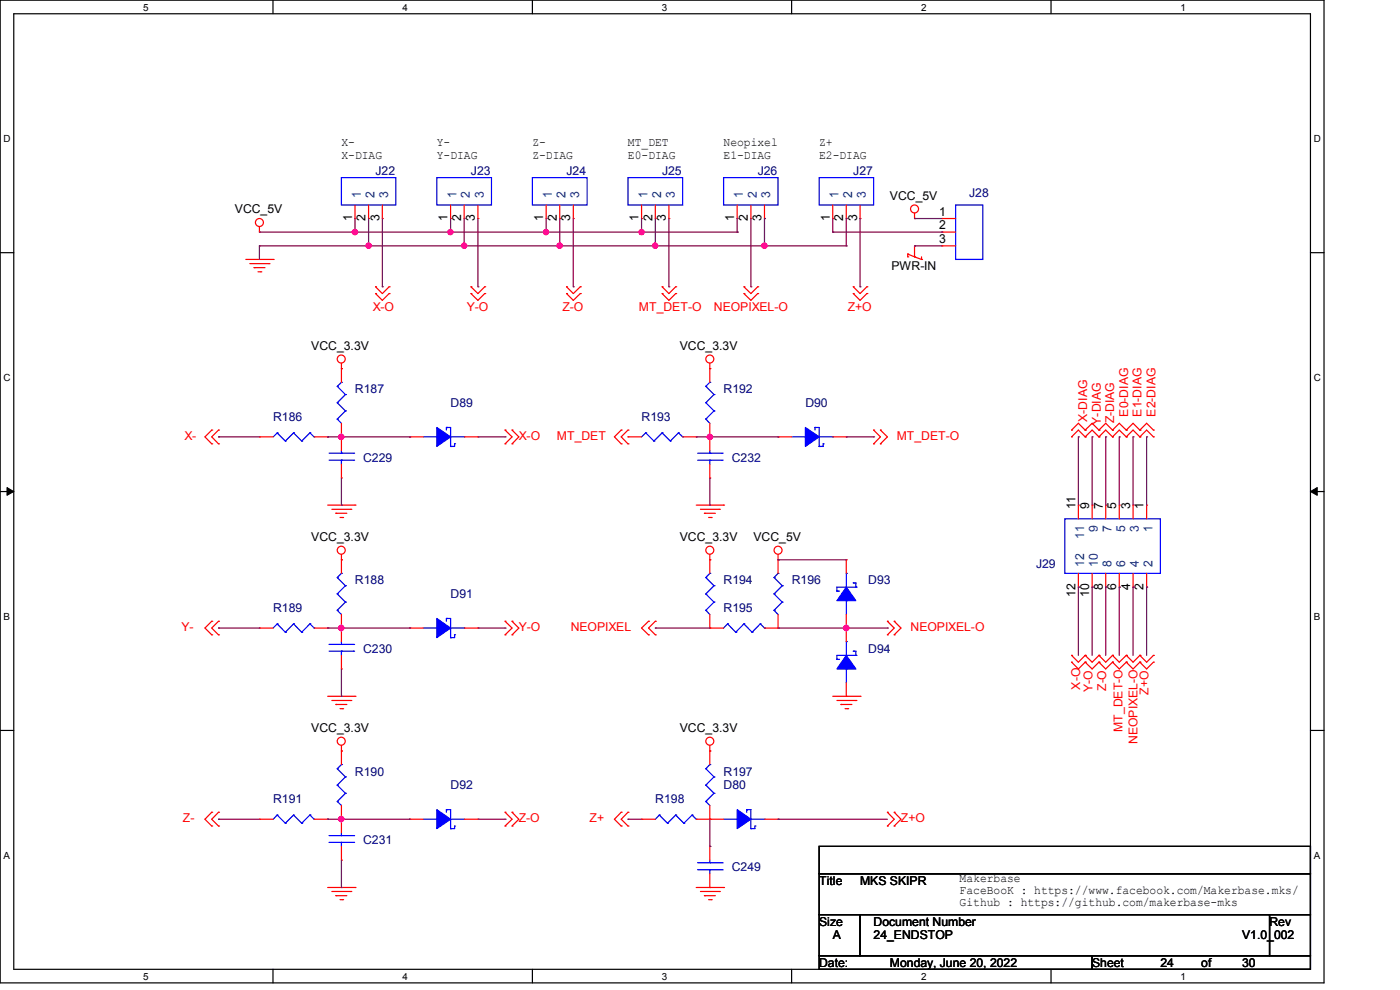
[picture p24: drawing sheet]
<svg xmlns="http://www.w3.org/2000/svg" width="297mm" height="210mm" viewBox="0 0 297 210" stroke-linecap="round" stroke-linejoin="round" font-family="sans-serif">
<defs><g id="words">
<g font-size="2.6">
<text x="72.4" y="31.1">X-</text>
<text x="72.4" y="33.7">X-DIAG</text>
<text x="92.7" y="31.1">Y-</text>
<text x="92.7" y="33.7">Y-DIAG</text>
<text x="112.9" y="31.1">Z-</text>
<text x="112.9" y="33.7">Z-DIAG</text>
<text x="133.2" y="31.1">MT_DET</text>
<text x="133.2" y="33.7">E0-DIAG</text>
<text x="153.5" y="31.1">Neopixel</text>
<text x="153.5" y="33.7">E1-DIAG</text>
<text x="173.8" y="31.1">Z+</text>
<text x="173.8" y="33.7">E2-DIAG</text>
<text x="49.8" y="45.2">VCC_5V</text>
<text x="74.7" y="47" transform="rotate(-90 74.7 47)">1</text>
<text x="77.6" y="47" transform="rotate(-90 77.6 47)">2</text>
<text x="80.5" y="47" transform="rotate(-90 80.5 47)">3</text>
<text x="95" y="47" transform="rotate(-90 95 47)">1</text>
<text x="97.8" y="47" transform="rotate(-90 97.8 47)">2</text>
<text x="100.8" y="47" transform="rotate(-90 100.8 47)">3</text>
<text x="115.2" y="47" transform="rotate(-90 115.2 47)">1</text>
<text x="118.1" y="47" transform="rotate(-90 118.1 47)">2</text>
<text x="121" y="47" transform="rotate(-90 121 47)">3</text>
<text x="135.5" y="47" transform="rotate(-90 135.5 47)">1</text>
<text x="138.4" y="47" transform="rotate(-90 138.4 47)">2</text>
<text x="141.3" y="47" transform="rotate(-90 141.3 47)">3</text>
<text x="155.7" y="47" transform="rotate(-90 155.7 47)">1</text>
<text x="158.7" y="47" transform="rotate(-90 158.7 47)">2</text>
<text x="161.5" y="47" transform="rotate(-90 161.5 47)">3</text>
<text x="176" y="47" transform="rotate(-90 176 47)">1</text>
<text x="178.9" y="47" transform="rotate(-90 178.9 47)">2</text>
<text x="181.8" y="47" transform="rotate(-90 181.8 47)">3</text>
<text x="188.8" y="42.3">VCC_5V</text>
<text x="199.3" y="45.7">1</text>
<text x="199.3" y="48.6">2</text>
<text x="199.3" y="51.5">3</text>
<text x="189.1" y="57.4">PWR-IN</text>
<text x="66" y="74.2">VCC_3.3V</text>
<text x="144.2" y="74.2">VCC_3.3V</text>
<text x="228.1" y="108" transform="rotate(-90 228.1 108)">11</text>
<text x="231.1" y="108" transform="rotate(-90 231.1 108)">9</text>
<text x="233.9" y="108" transform="rotate(-90 233.9 108)">7</text>
<text x="236.8" y="108" transform="rotate(-90 236.8 108)">5</text>
<text x="239.7" y="108" transform="rotate(-90 239.7 108)">3</text>
<text x="242.6" y="108" transform="rotate(-90 242.6 108)">1</text>
<text x="66" y="114.7">VCC_3.3V</text>
<text x="144.2" y="114.7">VCC_3.3V</text>
<text x="159.8" y="114.7">VCC_5V</text>
<text x="233.9" y="125.1" transform="rotate(-90 233.9 125.1)">8</text>
<text x="236.8" y="125.1" transform="rotate(-90 236.8 125.1)">6</text>
<text x="239.7" y="125.1" transform="rotate(-90 239.7 125.1)">4</text>
<text x="242.6" y="125.1" transform="rotate(-90 242.6 125.1)">2</text>
<text x="228.1" y="126.5" transform="rotate(-90 228.1 126.5)">12</text>
<text x="231.1" y="126.5" transform="rotate(-90 231.1 126.5)">10</text>
<text x="66" y="155.2">VCC_3.3V</text>
<text x="144.2" y="155.2">VCC_3.3V</text>
<text x="173.8" y="187.7">Title</text>
<text x="182.5" y="187.7">MKS SKIPR</text>
<text x="203.6" y="187.1">Makerbase</text>
<text x="203.6" y="189.7">FaceBooK : https://www.facebook.com/Makerbase.mks/</text>
<text x="173.8" y="196.3">Size</text>
<text x="185.3" y="196.3">Document Number</text>
<text x="203.6" y="192.3">Github : https://github.com/makerbase-mks</text>
<text x="269.3" y="196.3">Rev</text>
<text x="176.7" y="199.3">A</text>
<text x="185.3" y="199.3">24_ENDSTOP</text>
<text x="263.5" y="199.3">V1.0_002</text>
<text x="173.8" y="205.1">Date:</text>
<text x="188.8" y="205.1">Monday, June 20, 2022</text>
<text x="231.7" y="205.1">Sheet</text>
<text x="246.2" y="205.1">24</text>
<text x="254.8" y="205.1">of</text>
<text x="263.5" y="205.1">30</text>
</g>
<g font-size="2.6" fill="#000080">
<text x="79.7" y="37.1">J22</text>
<text x="99.9" y="37.1">J23</text>
<text x="120.2" y="37.1">J24</text>
<text x="140.5" y="37.1">J25</text>
<text x="160.7" y="37.1">J26</text>
<text x="181" y="37.1">J27</text>
<text x="205.6" y="41.7">J28</text>
<text x="75.3" y="83.4">R187</text>
<text x="153.5" y="83.4">R192</text>
<text x="58" y="89.2">R186</text>
<text x="95.6" y="86.3">D89</text>
<text x="136.1" y="89.2">R193</text>
<text x="170.9" y="86.3">D90</text>
<text x="77" y="97.9">C229</text>
<text x="155.2" y="97.9">C232</text>
<text x="75.3" y="124">R188</text>
<text x="153.5" y="124">R194</text>
<text x="168" y="124">R196</text>
<text x="184.2" y="124">D93</text>
<text x="219.8" y="120.5">J29</text>
<text x="58" y="129.8">R189</text>
<text x="95.6" y="126.9">D91</text>
<text x="153.5" y="129.8">R195</text>
<text x="77" y="138.4">C230</text>
<text x="184.2" y="138.4">D94</text>
<text x="75.3" y="164.5">R190</text>
<text x="95.6" y="167.4">D92</text>
<text x="153.5" y="167.4">D80</text>
<text x="153.5" y="164.5">R197</text>
<text x="58" y="170.3">R191</text>
<text x="139" y="170.3">R198</text>
<text x="77" y="179">C231</text>
<text x="155.2" y="184.8">C249</text>
</g>
<g font-size="2.6" fill="#004080">
<text x="76.5" y="42" transform="rotate(-90 76.5 42)">1</text>
<text x="79.4" y="42" transform="rotate(-90 79.4 42)">2</text>
<text x="82.3" y="42" transform="rotate(-90 82.3 42)">3</text>
<text x="96.8" y="42" transform="rotate(-90 96.8 42)">1</text>
<text x="99.7" y="42" transform="rotate(-90 99.7 42)">2</text>
<text x="102.6" y="42" transform="rotate(-90 102.6 42)">3</text>
<text x="117.1" y="42" transform="rotate(-90 117.1 42)">1</text>
<text x="120" y="42" transform="rotate(-90 120 42)">2</text>
<text x="122.9" y="42" transform="rotate(-90 122.9 42)">3</text>
<text x="137.3" y="42" transform="rotate(-90 137.3 42)">1</text>
<text x="140.2" y="42" transform="rotate(-90 140.2 42)">2</text>
<text x="143.1" y="42" transform="rotate(-90 143.1 42)">3</text>
<text x="157.6" y="42" transform="rotate(-90 157.6 42)">1</text>
<text x="160.5" y="42" transform="rotate(-90 160.5 42)">2</text>
<text x="163.4" y="42" transform="rotate(-90 163.4 42)">3</text>
<text x="177.9" y="42" transform="rotate(-90 177.9 42)">1</text>
<text x="180.8" y="42" transform="rotate(-90 180.8 42)">2</text>
<text x="183.7" y="42" transform="rotate(-90 183.7 42)">3</text>
<text x="232.9" y="112.9" transform="rotate(-90 232.9 112.9)">9</text>
<text x="235.8" y="112.9" transform="rotate(-90 235.8 112.9)">7</text>
<text x="238.7" y="112.9" transform="rotate(-90 238.7 112.9)">5</text>
<text x="241.6" y="112.9" transform="rotate(-90 241.6 112.9)">3</text>
<text x="244.5" y="112.9" transform="rotate(-90 244.5 112.9)">1</text>
<text x="230" y="114.4" transform="rotate(-90 230 114.4)">11</text>
<text x="230" y="120.2" transform="rotate(-90 230 120.2)">12</text>
<text x="232.9" y="120.2" transform="rotate(-90 232.9 120.2)">10</text>
<text x="235.8" y="120.2" transform="rotate(-90 235.8 120.2)">8</text>
<text x="238.7" y="120.2" transform="rotate(-90 238.7 120.2)">6</text>
<text x="241.6" y="120.2" transform="rotate(-90 241.6 120.2)">4</text>
<text x="244.5" y="120.2" transform="rotate(-90 244.5 120.2)">2</text>
</g>
<g font-size="2.6" fill="#f00">
<text x="79.1" y="66">X-O</text>
<text x="99.1" y="66">Y-O</text>
<text x="119.3" y="66">Z-O</text>
<text x="135.5" y="66">MT_DET-O</text>
<text x="151.5" y="66">NEOPIXEL-O</text>
<text x="179.8" y="66">Z+O</text>
<text x="230.6" y="89.5" transform="rotate(-90 230.6 89.5)">X-DIAG</text>
<text x="236.4" y="89.8" transform="rotate(-90 236.4 89.8)">Z-DIAG</text>
<text x="239.3" y="88.4" transform="rotate(-90 239.3 88.4)">E0-DIAG</text>
<text x="242.2" y="88.4" transform="rotate(-90 242.2 88.4)">E1-DIAG</text>
<text x="245.1" y="88.4" transform="rotate(-90 245.1 88.4)">E2-DIAG</text>
<text x="39.1" y="93.3">X-</text>
<text x="110.1" y="93.3">X-O</text>
<text x="118.1" y="93.3">MT_DET</text>
<text x="190.2" y="93.3">MT_DET-O</text>
<text x="233.5" y="90.1" transform="rotate(-90 233.5 90.1)">Y-DIAG</text>
<text x="38.5" y="133.8">Y-</text>
<text x="110.1" y="133.8">Y-O</text>
<text x="121.1" y="133.8">NEOPIXEL</text>
<text x="193.2" y="133.8">NEOPIXEL-O</text>
<text x="229.2" y="146.3" transform="rotate(-90 229.2 146.3)">X-O</text>
<text x="231.8" y="146.8" transform="rotate(-90 231.8 146.8)">Y-O</text>
<text x="234.7" y="146.6" transform="rotate(-90 234.7 146.6)">Z-O</text>
<text x="243.6" y="147.4" transform="rotate(-90 243.6 147.4)">Z+O</text>
<text x="238.1" y="155.2" transform="rotate(-90 238.1 155.2)">MT_DET-O</text>
<text x="241.3" y="157.8" transform="rotate(-90 241.3 157.8)">NEOPIXEL-O</text>
<text x="38.8" y="174.4">Z-</text>
<text x="110.1" y="174.4">Z-O</text>
<text x="125.1" y="174.4">Z+</text>
<text x="191.1" y="174.4">Z+O</text>
</g>
<g font-size="2.1">
<text x="30.4" y="2.2">5</text>
<text x="85.4" y="2.2">4</text>
<text x="140.4" y="2.2">3</text>
<text x="195.4" y="2.2">2</text>
<text x="250.5" y="2.2">1</text>
<text x=".8" y="30.1">D</text>
<text x="278.7" y="30.1">D</text>
<text x=".8" y="80.8">C</text>
<text x="278.7" y="80.8">C</text>
<text x=".8" y="131.5">B</text>
<text x="278.7" y="131.5">B</text>
<text x=".8" y="182.2">A</text>
<text x="278.7" y="182.2">A</text>
<text x="30.4" y="207.8">5</text>
<text x="85.4" y="207.8">4</text>
<text x="140.4" y="207.8">3</text>
<text x="195.4" y="207.8">2</text>
<text x="250.5" y="207.8">1</text>
</g>
</g></defs>
<path d="M0 0h280.9v208.5h-280.9zM2.9 2.9h275.1v202.7h-275.1z" fill="none" stroke="#000" stroke-width=".25"/>
<g fill="#fff">
<path d="M30.4 .3h1.1v2.4h-1.1z"/>
<path d="M30.4 205.9h1.1v2.3h-1.1z"/>
</g>
<path d="M57.9 0v2.9M57.9 205.6v2.9" fill="none" stroke="#000" stroke-width=".25"/>
<g fill="#fff">
<path d="M85.4 .3h1.1v2.4h-1.1z"/>
<path d="M85.4 205.9h1.1v2.3h-1.1z"/>
</g>
<path d="M112.9 0v2.9M112.9 205.6v2.9" fill="none" stroke="#000" stroke-width=".25"/>
<g fill="#fff">
<path d="M140.4 .3h1.2v2.4h-1.2z"/>
<path d="M140.4 205.9h1.2v2.3h-1.2z"/>
</g>
<path d="M167.9 0v2.9M167.9 205.6v2.9" fill="none" stroke="#000" stroke-width=".25"/>
<g fill="#fff">
<path d="M195.4 .3h1.2v2.4h-1.2z"/>
<path d="M195.4 205.9h1.2v2.3h-1.2z"/>
</g>
<path d="M223 0v2.9M223 205.6v2.9" fill="none" stroke="#000" stroke-width=".25"/>
<g fill="#fff">
<path d="M250.4 .3h1.2v2.4h-1.2z"/>
<path d="M250.4 205.9h1.2v2.3h-1.2z"/>
<path d="M.8 28.2h1.4v2.4h-1.4z"/>
<path d="M278.7 28.2h1.5v2.4h-1.5z"/>
<path d="M.8 78.9h1.4v2.3h-1.4z"/>
<path d="M278.7 78.9h1.5v2.3h-1.5z"/>
</g>
<path d="M0 53.6h2.9M278 53.6h2.9" fill="none" stroke="#000" stroke-width=".25"/>
<g fill="#fff">
<path d="M.8 129.6h1.3v2.3h-1.3z"/>
<path d="M278.7 129.6h1.4v2.3h-1.4z"/>
</g>
<path d="M0 104.3h2.9M278 104.3h2.9" fill="none" stroke="#000" stroke-width=".25"/>
<path d="M1.5 103.4l1.4 .9-1.4 .8zM278 104.3l1.4-.9v1.7z" fill="#000" stroke="#000" stroke-width=".21"/>
<g fill="#fff">
<path d="M.8 180.3h1.3v2.3h-1.3z"/>
<path d="M278.7 180.3h1.4v2.3h-1.4z"/>
</g>
<path d="M0 154.9h2.9M278 154.9h2.9M173.8 179.5h104.2v5.8h-104.2zM173.8 185.3h104.2v8.7h-104.2zM173.8 194h8.7v8.7h-8.7zM182.5 194h86.8v8.7h-86.8zM269.3 194h8.7v8.7h-8.7zM173.8 202.7h57.9v2.9h-57.9zM231.7 202.7h46.3v2.9h-46.3z" fill="none" stroke="#000" stroke-width=".25"/>
<g fill="none" stroke="#f00" stroke-width=".25">
<path d="M52.2 55h5.8M53 55.9h4.1M53.9 56.8h.1M53.9 56.8h2.3M54.7 57.7h.6M55 49.2h.1M55 48.1v1.1M55.3 57.7h.1M57.1 55.9h.1M58 55h.1M75.3 46.4h.1M75.3 43.5v2.9"/>
<path d="M78.2 46.4h.1M78.2 43.5v2.9M81.1 46.4h.1M81.1 43.5v2.9M95.6 46.4h.1M95.6 43.5v2.9M98.5 46.4h.1M98.5 43.5v2.9M101.4 46.4h.1M101.4 43.5v2.9M115.9 46.4h.1M115.9 43.5v2.9"/>
<path d="M118.7 46.4h.1M118.7 43.5v2.9M121.6 46.4h.1M121.6 43.5v2.9M136.1 46.4h.1M136.1 43.5v2.9M139 46.4h.1M139 43.5v2.9M141.9 46.4h.1M141.9 43.5v2.9M156.4 46.4h.1M156.4 43.5v2.9"/>
<path d="M159.3 46.4h.1M159.3 43.5v2.9M162.2 46.4h.1M162.2 43.5v2.9M176.7 46.4h.1M176.7 43.5v2.9M179.5 46.4h.1M179.5 43.5v2.9M182.5 46.4h.1M182.5 43.5v2.9M192.6 53.9h.1M192.6 54.5h.1"/>
<path d="M192.6 53.9l1.4 .6M192.6 53.9v.6M194 46.4h.1M194 54.5h.1M194 52.2h.1M194 45.2v1.2M194 52.2v2.3M194 54.5l1.5 .5M195.5 55h.1M195.5 54.5v.5M199.8 46.4h.1M199.8 49.2h.1"/>
<path d="M199.8 52.2h.1M199.8 46.4h2.9M199.8 49.2h2.9M199.8 52.2h2.9M72.4 78.2h.1M72.4 77v4.1M79.7 62.3h.1M79.7 60.8h.1M79.7 62.3l1.4 1.4 1.4-1.4M79.7 60.8l1.4 1.5 1.4-1.5M82.5 62.3h.1M82.5 60.8h.1"/>
<path d="M99.9 62.3h.1M99.9 60.8h.1M99.9 62.3l1.5 1.4 1.4-1.4M99.9 60.8l1.5 1.5 1.4-1.5M102.8 62.3h.1M102.8 60.8h.1M120.2 62.3h.1M120.2 60.8h.1M120.2 62.3l1.4 1.4 1.5-1.4M120.2 60.8l1.4 1.5 1.5-1.5M123.1 62.3h.1M123.1 60.8h.1"/>
<path d="M140.5 62.3h.1M140.5 60.8h.1M140.5 62.3l1.4 1.4 1.4-1.4M140.5 60.8l1.4 1.5 1.4-1.5M143.3 62.3h.1M143.3 60.8h.1M150.6 78.2h.1M150.6 77v4.1M157.8 62.3h.1M157.8 60.8h.1M157.8 62.3l1.5 1.4 1.4-1.4M157.8 60.8l1.5 1.5 1.4-1.5"/>
<path d="M160.7 62.3h.1M160.7 60.8h.1M181 62.3h.1M181 60.8h.1M181 62.3l1.5 1.4 1.4-1.4M181 60.8l1.5 1.5 1.4-1.5M183.9 62.3h.1M183.9 60.8h.1M44.9 91.2h.1M44.9 94.1h.1M44.9 91.2l-1.4 1.5 1.4 1.4M46.4 91.2h.1"/>
<path d="M46.4 94.1h.1M46.4 91.2l-1.5 1.5 1.5 1.4M55 92.7h.1M55 92.7h3M66.6 92.7h2.9M69.5 92.7h.1M72.4 92.7h.1M72.4 89.8v5.8M72.4 98.5v2.9M86.9 92.7h.1M86.9 92.7h2.9M98.5 92.7h2.9"/>
<path d="M101.4 92.7h.1M107.1 91.2h.1M107.1 94.1h.1M107.1 91.2l1.5 1.5-1.5 1.4M108.6 91.2h.1M108.6 94.1h.1M108.6 91.2l1.5 1.5-1.5 1.4M131.8 91.2h.1M131.8 94.1h.1M131.8 91.2l-1.5 1.5 1.5 1.4M133.2 91.2h.1M133.2 94.1h.1"/>
<path d="M133.2 92.7h.1M133.2 91.2l-1.4 1.5 1.4 1.4M133.2 92.7h2.9M144.8 92.7h2.9M147.7 92.7h.1M150.6 92.7h.1M150.6 89.8v5.8M150.6 98.5v2.9M165.1 92.7h.1M165.1 92.7h2.9M176.7 92.7h2.8M179.5 92.7h.1"/>
<path d="M185.3 91.2h.1M185.3 94.1h.1M185.3 91.2l1.5 1.5-1.5 1.4M186.8 91.2h.1M186.8 94.1h.1M186.8 91.2l1.5 1.5-1.5 1.4M227.3 91.2h.1M227.3 92.7h.1M227.3 91.2l1.5-1.4 1.4 1.4M227.3 92.7l1.5-1.5 1.4 1.5M230.2 91.2h.1M230.2 92.7h.1"/>
<path d="M230.2 91.2l1.5-1.4 1.4 1.4M230.2 92.7l1.5-1.5 1.4 1.5M233.1 91.2h.1M233.1 92.7h.1M233.1 91.2l1.5-1.4 1.4 1.4M233.1 92.7l1.5-1.5 1.4 1.5M236 91.2h.1M236 92.7h.1M236 91.2l1.4-1.4 1.5 1.4M236 92.7l1.4-1.5 1.5 1.5M238.9 91.2h.1M238.9 92.7h.1"/>
<path d="M238.9 91.2l1.5-1.4 1.4 1.4M238.9 92.7l1.5-1.5 1.4 1.5M241.8 91.2h.1M241.8 92.7h.1M241.8 91.2l1.4-1.4 1.5 1.4M241.8 92.7l1.4-1.5 1.5 1.5M244.7 91.2h.1M244.7 92.7h.1M69.5 107.1h5.8M70.4 108h4M71.2 108.9h.1M71.2 108.9h2.4"/>
<path d="M72.1 109.8h.6M72.4 118.7h.1M72.4 101.4h.1M72.4 117.6v4M72.7 109.8h.1M74.4 108h.1M75.3 107.1h.1M147.7 107.1h5.8M148.6 108h4M149.4 108.9h.1M149.4 108.9h2.4M150.3 109.8h.6"/>
<path d="M150.6 118.7h.1M150.6 101.4h.1M150.6 117.6v4M150.9 109.8h.1M152.6 108h.1M153.5 107.1h.1M165.1 118.7h.1M165.1 117.6v4M179.5 118.7h.1M179.5 118.7v2.9M228.8 107.1h.1M228.8 107.1v3"/>
<path d="M231.7 107.1h.1M231.7 107.1v3M234.6 107.1h.1M234.6 107.1v3M237.4 107.1h.1M237.4 107.1v3M240.4 107.1h.1M240.4 107.1v3M243.2 107.1h.1M243.2 107.1v3M44.9 131.8h.1M44.9 134.7h.1"/>
<path d="M44.9 131.8l-1.4 1.4 1.4 1.5M46.4 131.8h.1M46.4 134.7h.1M46.4 131.8l-1.5 1.4 1.5 1.5M55 133.2h.1M55 133.2h3M66.6 133.2h2.9M69.5 133.2h.1M72.4 133.2h.1M72.4 130.3v5.8M72.4 139v2.9M86.9 133.2h.1"/>
<path d="M86.9 133.2h2.9M98.5 133.2h2.9M101.4 133.2h.1M107.1 131.8h.1M107.1 134.7h.1M107.1 131.8l1.5 1.4-1.5 1.5M108.6 131.8h.1M108.6 134.7h.1M108.6 131.8l1.5 1.4-1.5 1.5M137.6 131.8h.1M137.6 134.7h.1M137.6 131.8l-1.5 1.4 1.5 1.5"/>
<path d="M139 131.8h.1M139 134.7h.1M139 131.8l-1.4 1.4 1.4 1.5M150.6 133.2h.1M150.6 130.3v2.9M150.6 133.2h2.9M162.2 133.2h2.9M165.1 133.2h.1M165.1 130.3v2.9M179.5 133.2h.1M179.5 130.3v5.8M188.3 131.8h.1"/>
<path d="M188.3 134.7h.1M188.3 131.8l1.4 1.4-1.4 1.5M189.7 131.8h.1M189.7 134.7h.1M189.7 131.8l1.4 1.4-1.4 1.5M227.3 139h.1M227.3 139l1.5 1.5 1.4-1.5M228.8 124.5h.1M228.8 121.6v2.9M230.2 139h.1M230.2 139l1.5 1.5 1.4-1.5M231.7 124.5h.1"/>
<path d="M231.7 121.6v2.9M233.1 139h.1M233.1 139l1.5 1.5 1.4-1.5M234.6 124.5h.1M234.6 121.6v2.9M236 139h.1M236 139l1.4 1.5 1.5-1.5M237.4 124.5h.1M237.4 121.6v2.9M238.9 139h.1M238.9 139l1.5 1.5 1.4-1.5M240.4 124.5h.1"/>
<path d="M240.4 121.6v2.9M241.8 139h.1M241.8 139l1.4 1.5 1.5-1.5M243.2 124.5h.1M243.2 121.6v2.9M244.7 139h.1M69.5 147.7h5.8M70.4 148.6h4M71.2 149.4h.1M71.2 149.4h2.4M72.1 150.3h.6M72.4 159.3h.1"/>
<path d="M72.4 141.9h.1M72.4 158.1v4.1M72.7 150.3h.1M74.4 148.6h.1M75.3 147.7h.1M150.6 159.3h.1M150.6 158.1v4.1M176.7 147.7h5.8M177.5 148.6h4.1M178.4 149.4h.1M178.4 149.4h2.3M179.3 150.3h.5"/>
<path d="M179.5 147.7h.1M179.5 144.8v2.9M179.8 150.3h.1M181.6 148.6h.1M182.5 147.7h.1M227.3 140.5h.1M227.3 140.5l1.5 1.4 1.4-1.4M230.2 140.5h.1M230.2 140.5l1.5 1.4 1.4-1.4M233.1 140.5h.1M233.1 140.5l1.5 1.4 1.4-1.4M236 140.5h.1"/>
<path d="M236 140.5l1.4 1.4 1.5-1.4M238.9 140.5h.1M238.9 140.5l1.5 1.4 1.4-1.4M241.8 140.5h.1M241.8 140.5l1.4 1.4 1.5-1.4M244.7 140.5h.1M44.9 172.3h.1M44.9 175.2h.1M44.9 172.3l-1.4 1.5 1.4 1.4M46.4 172.3h.1M46.4 175.2h.1M46.4 172.3l-1.5 1.5 1.5 1.4"/>
<path d="M55 173.8h.1M55 173.8h3M66.6 173.8h2.9M69.5 173.8h.1M72.4 173.8h.1M72.4 170.9v5.8M72.4 179.5v3M86.9 173.8h.1M86.9 173.8h2.9M98.5 173.8h2.9M101.4 173.8h.1M107.1 172.3h.1"/>
<path d="M107.1 175.2h.1M107.1 172.3l1.5 1.5-1.5 1.4M108.6 172.3h.1M108.6 175.2h.1M108.6 172.3l1.5 1.5-1.5 1.4M131.8 172.3h.1M131.8 175.2h.1M131.8 172.3l-1.5 1.5 1.5 1.4M133.2 172.3h.1M133.2 175.2h.1M133.2 172.3l-1.4 1.5 1.4 1.4M136.1 173.8h.1"/>
<path d="M136.1 173.8h2.9M147.7 173.8h5.8M150.6 173.8h.1M150.6 179.5h.1M150.6 170.9v2.9M150.6 179.5v3M162.2 173.8h2.9M165.1 173.8h.1M188.3 175.2h.1M188.3 172.3h.1M188.3 172.3l1.4 1.5-1.4 1.4M189.7 175.2h.1"/>
<path d="M189.7 172.3h.1M189.7 172.3l1.4 1.5-1.4 1.4M69.5 188.3h5.8M70.4 189.1h4M71.2 190h.1M71.2 190h2.4M72.1 190.8h.6M72.4 182.5h.1M72.7 190.8h.1M74.4 189.1h.1M75.3 188.3h.1M147.7 188.3h5.8"/>
<path d="M148.6 189.1h4M149.4 190h.1M149.4 190h2.4M150.3 190.8h.6M150.6 188.3h.1M150.6 185.3v3M150.9 190.8h.1M152.6 189.1h.1M153.5 188.3h.1"/>
<circle cx="55" cy="47.2" r=".85"/>
<circle cx="194" cy="44.3" r=".85"/>
<circle cx="72.4" cy="76.2" r=".85"/>
<circle cx="150.6" cy="76.2" r=".85"/>
<circle cx="72.4" cy="116.7" r=".85"/>
<circle cx="150.6" cy="116.7" r=".85"/>
<circle cx="165.1" cy="116.7" r=".85"/>
<circle cx="72.4" cy="157.2" r=".85"/>
<circle cx="150.6" cy="157.2" r=".85"/>
</g>
<g fill="none" stroke="#00f" stroke-width=".25">
<path d="M72.4 37.7h11.6v5.8h-11.6zM92.7 37.7h11.6v5.8h-11.6zM112.9 37.7h11.6v5.8h-11.6zM133.2 37.7h11.6v5.8h-11.6zM153.5 37.7h11.6v5.8h-11.6zM173.8 37.7h11.5v5.8h-11.5zM202.7 43.5h5.8v11.5h-5.8zM58.8 91.8h.1M58.8 91.8l-.8 .9M58.8 91.8l1.7 1.8M60.5 93.6h.1M62.3 91.8h.1"/>
<path d="M62.3 91.8l-1.8 1.8M62.3 91.8l1.7 1.8M64 93.6h.1M65.7 91.8h.1M65.7 91.8l-1.7 1.8M65.7 91.8l.9 .9M66.6 92.7h.1M69.8 97.6h5.2M69.8 96.1h5.2M71.5 88.9h.1M71.5 85.4h.1M71.5 82h.1"/>
<path d="M71.5 88.9l.9 .9M71.5 85.4l1.8 1.8M71.5 82l1.8 1.7M72.4 81.1h.1M72.4 96.1h.1M72.4 97.6h.1M72.4 95.6v.5M72.4 97.6v.9M72.4 81.1l-.9 .9M73.3 87.2h.1M73.3 83.7h.1M73.3 87.2l-1.8 1.7"/>
<path d="M73.3 83.7l-1.8 1.7M75 97.6h.1M75 96.1h.1M89.8 92.7h2.9M92.7 92.7h.1M94.7 90.7h.1M94.7 90.7h.9v4M94.7 90.7v.5M95.6 94.7h.1M95.6 92.7h2.9M96.4 94.1h.1M96.4 94.1v.6h-.8"/>
<path d="M98.5 92.7h.1M137 91.8h.1M137 91.8l-.9 .9M137 91.8l1.7 1.8M138.7 93.6h.1M140.5 91.8h.1M140.5 91.8l-1.8 1.8M140.5 91.8l1.7 1.8M142.2 93.6h.1M143.9 91.8h.1M143.9 91.8l-1.7 1.8M143.9 91.8l.9 .9"/>
<path d="M144.8 92.7h.1M148 97.6h5.2M148 96.1h5.2M149.7 88.9h.1M149.7 85.4h.1M149.7 82h.1M149.7 88.9l.9 .9M149.7 85.4l1.8 1.8M149.7 82l1.8 1.7M150.6 81.1h.1M150.6 96.1h.1M150.6 97.6h.1"/>
<path d="M150.6 95.6v.5M150.6 97.6v.9M150.6 81.1l-.9 .9M151.5 87.2h.1M151.5 83.7h.1M151.5 87.2l-1.8 1.7M151.5 83.7l-1.8 1.7M153.2 97.6h.1M153.2 96.1h.1M168 92.7h2.9M170.9 92.7h.1M172.9 90.7h.1"/>
<path d="M172.9 90.7h.9v4M172.9 90.7v.5M173.8 94.7h.1M173.8 92.7h2.9M174.6 94.1h.1M174.6 94.1v.6h-.8M176.7 92.7h.1M225.9 110.1h20.3v11.5h-20.3zM58.8 132.3h.1M58.8 132.3l-.8 .9M58.8 132.3l1.7 1.8M60.5 134.1h.1"/>
<path d="M62.3 132.3h.1M62.3 132.3l-1.8 1.8M62.3 132.3l1.7 1.8M64 134.1h.1M65.7 132.3h.1M65.7 132.3l-1.7 1.8M65.7 132.3l.9 .9M66.6 133.2h.1M69.8 138.1h5.2M69.8 136.7h5.2M71.5 129.5h.1M71.5 126h.1"/>
<path d="M71.5 122.5h.1M71.5 129.5l.9 .8M71.5 126l1.8 1.7M71.5 122.5l1.8 1.7M72.4 121.6h.1M72.4 136.7h.1M72.4 138.1h.1M72.4 121.6l-.9 .9M72.4 136.1v.6M72.4 138.1v.9M73.3 127.7h.1M73.3 124.2h.1"/>
<path d="M73.3 127.7l-1.8 1.8M73.3 124.2l-1.8 1.8M75 138.1h.1M75 136.7h.1M89.8 133.2h2.9M92.7 133.2h.1M94.7 131.2h.1M94.7 131.2h.9v4.1M94.7 131.2v.6M95.6 135.3h.1M95.6 133.2h2.9M96.4 134.7h.1"/>
<path d="M96.4 134.7v.6h-.8M98.5 133.2h.1M149.7 129.5h.1M149.7 126h.1M149.7 122.5h.1M149.7 129.5l.9 .8M149.7 126l1.8 1.7M149.7 122.5l1.8 1.7M150.6 121.6h.1M150.6 121.6l-.9 .9M151.5 127.7h.1M151.5 124.2h.1"/>
<path d="M151.5 127.7l-1.8 1.8M151.5 124.2l-1.8 1.8M154.3 132.3h.1M154.3 132.3l-.8 .9M154.3 132.3l1.8 1.8M156.1 134.1h.1M157.8 132.3h.1M157.8 132.3l-1.7 1.8M157.8 132.3l1.8 1.8M159.6 134.1h.1M161.3 132.3h.1M161.3 132.3l-1.7 1.8"/>
<path d="M161.3 132.3l.9 .9M162.2 133.2h.1M164.2 129.5h.1M164.2 126h.1M164.2 122.5h.1M164.2 129.5l.9 .8M164.2 126l1.7 1.7M164.2 122.5l1.7 1.7M165.1 121.6h.1M165.1 121.6l-.9 .9M165.9 127.7h.1M165.9 124.2h.1"/>
<path d="M165.9 127.7l-1.7 1.8M165.9 124.2l-1.7 1.8M177.5 139.9h.1M177.5 125.4h.1M177.5 139.9h.6M177.5 125.4h.6M179.5 136.1h.1M179.5 127.4h.1M179.5 121.6h.1M179.5 121.6v2.9M179.5 127.4v2.9M179.5 136.1v2.9"/>
<path d="M181 138.1h.1M181 123.7h.1M181 123.7h.6v.8M181 138.1h.6v.9M181.6 139h.1M181.6 124.5h.1M181.6 139h-4.1v.9M181.6 124.5h-4.1v.9M179.5 141.9h.1M179.5 141.9v2.9M58.8 172.9h.1M58.8 172.9l-.8 .9"/>
<path d="M58.8 172.9l1.7 1.7M60.5 174.6h.1M62.3 172.9h.1M62.3 172.9l-1.8 1.7M62.3 172.9l1.7 1.7M64 174.6h.1M65.7 172.9h.1M65.7 172.9l-1.7 1.7M65.7 172.9l.9 .9M66.6 173.8h.1M69.8 178.7h5.2M69.8 177.2h5.2"/>
<path d="M71.5 170h.1M71.5 166.5h.1M71.5 163.1h.1M71.5 170l.9 .9M71.5 166.5l1.8 1.8M71.5 163.1l1.8 1.7M72.4 162.2h.1M72.4 177.2h.1M72.4 178.7h.1M72.4 162.2l-.9 .9M72.4 176.7v.5M72.4 178.7v.8"/>
<path d="M73.3 168.3h.1M73.3 164.8h.1M73.3 168.3l-1.8 1.7M73.3 164.8l-1.8 1.7M75 178.7h.1M75 177.2h.1M89.8 173.8h2.9M92.7 173.8h.1M94.7 171.7h.1M94.7 171.7h.9v4.1M94.7 171.7v.6M95.6 175.8h.1"/>
<path d="M95.6 173.8h2.9M96.4 175.2h.1M96.4 175.2v.6h-.8M98.5 173.8h.1M139.9 172.9h.1M139.9 172.9l-.9 .9M139.9 172.9l1.7 1.7M141.6 174.6h.1M143.3 172.9h.1M143.3 172.9l-1.7 1.7M143.3 172.9l1.8 1.7M145.1 174.6h.1"/>
<path d="M146.8 172.9h.1M146.8 172.9l-1.7 1.7M146.8 172.9l.9 .9M147.7 173.8h.1M149.7 170h.1M149.7 166.5h.1M149.7 163.1h.1M149.7 170l.9 .9M149.7 166.5l1.8 1.8M149.7 163.1l1.8 1.7M150.6 162.2h.1M150.6 162.2l-.9 .9"/>
<path d="M151.5 168.3h.1M151.5 164.8h.1M151.5 168.3l-1.8 1.7M151.5 164.8l-1.8 1.7M153.5 173.8h2.9M156.4 173.8h.1M158.4 171.7h.1M158.4 171.7h.9v4.1M158.4 171.7v.6M159.3 175.8h.1M159.3 173.8h2.9M160.1 175.2h.1"/>
<path d="M160.1 175.2v.6h-.8M162.2 173.8h.1M148 184.5h5.2M148 183h5.2M150.6 183h.1M150.6 184.5h.1M150.6 182.5v.5M150.6 184.5v.8M153.2 184.5h.1M153.2 183h.1"/>
</g>
<g fill="#00f" stroke="#00f" stroke-width=".25">
<path d="M156.4 171.7l2.9 2.1-2.9 2z" fill-rule="evenodd"/>
<path d="M179.5 139l2.1 2.9h-4.1z" fill-rule="evenodd"/>
<path d="M92.7 90.7l2.9 2-2.9 2z" fill-rule="evenodd"/>
<path d="M170.9 90.7l2.9 2-2.9 2z" fill-rule="evenodd"/>
<path d="M179.5 124.5l2.1 2.9h-4.1z" fill-rule="evenodd"/>
<path d="M92.7 131.2l2.9 2-2.9 2.1z" fill-rule="evenodd"/>
<path d="M92.7 171.7l2.9 2.1-2.9 2z" fill-rule="evenodd"/>
</g>
<g fill="none" stroke="#800040" stroke-width=".25">
<path d="M55 52.2h.1M55 49.2h101.4M55 52.2v2.8M55 52.2h124.5M75.3 49.2h.1M75.3 46.4v2.8M78.2 52.2h.1M78.2 46.4v5.8M81.1 46.4v14.4M95.6 49.2h.1M95.6 46.4v2.8M98.5 52.2h.1"/>
<path d="M98.5 46.4v5.8M101.4 46.4v14.4M115.9 49.2h.1M115.9 46.4v2.8M118.7 52.2h.1M118.7 46.4v5.8M121.6 46.4v14.4M136.1 49.2h.1M136.1 46.4v2.8M139 52.2h.1M139 46.4v5.8M141.9 46.4v14.4"/>
<path d="M156.4 49.2h.1M156.4 46.4v2.8M159.3 46.4v14.4M162.2 46.4h.1M162.2 52.2h.1M162.2 46.4v5.8M176.7 49.2h.1M176.7 49.2h23.1M176.7 46.4v2.8M179.5 52.2h.1M179.5 46.4h.1M179.5 46.4v5.8"/>
<path d="M182.5 46.4v14.4M194 46.4h.1M194 52.2h.1M194 52.2h5.8M194 46.4h5.8M199.8 49.2h.1M81.1 60.8h.1M101.4 60.8h.1M121.6 60.8h.1M141.9 60.8h.1M159.3 60.8h.1M182.5 60.8h.1"/>
<path d="M46.4 92.7h.1M46.4 92.7h8.6M69.5 92.7h.1M69.5 92.7h17.4M86.9 92.7h.1M101.4 92.7h5.7M107.1 92.7h.1M147.7 92.7h17.4M150.6 92.7h.1M165.1 92.7h.1M179.5 92.7h5.8M185.3 92.7h.1"/>
<path d="M228.8 92.7h.1M228.8 92.7v14.4M231.7 92.7h.1M231.7 92.7v14.4M234.6 92.7h.1M234.6 92.7v14.4M237.4 92.7h.1M237.4 92.7v14.4M240.4 92.7h.1M240.4 92.7v14.4M243.2 92.7h.1M243.2 92.7v14.4"/>
<path d="M72.4 107.1h.1M72.4 101.4v5.7M150.6 107.1h.1M150.6 101.4v5.7M165.1 118.7h.1M165.1 118.7h14.4M46.4 133.2h.1M46.4 133.2h8.6M69.5 133.2h.1M69.5 133.2h17.4M86.9 133.2h.1M101.4 133.2h5.7"/>
<path d="M107.1 133.2h.1M139 133.2h.1M139 133.2h11.6M165.1 133.2h23.2M179.5 133.2h.1M188.3 133.2h.1M228.8 124.5h.1M228.8 124.5v14.5M231.7 124.5h.1M231.7 124.5v14.5M234.6 124.5h.1M234.6 124.5v14.5"/>
<path d="M237.4 124.5h.1M237.4 124.5v14.5M240.4 124.5h.1M240.4 124.5v14.5M243.2 124.5h.1M243.2 124.5v14.5M72.4 147.7h.1M72.4 141.9v5.8M46.4 173.8h.1M46.4 173.8h8.6M69.5 173.8h.1M69.5 173.8h17.4"/>
<path d="M86.9 173.8h.1M101.4 173.8h5.7M107.1 173.8h.1M133.2 173.8h.1M133.2 173.8h2.9M150.6 179.5h.1M150.6 173.8v5.7M165.1 173.8h.1M165.1 173.8h23.2M72.4 188.3h.1M72.4 182.5v5.8"/>
</g>
<g fill="#f0f" stroke="#f0f" stroke-width=".25">
<circle cx="75.3" cy="49.2" r=".56"/>
<circle cx="136.1" cy="49.2" r=".55"/>
<circle cx="95.5" cy="49.2" r=".55"/>
<circle cx="115.8" cy="49.2" r=".55"/>
<circle cx="78.2" cy="52.1" r=".55"/>
<circle cx="139" cy="52.1" r=".55"/>
<circle cx="162.2" cy="52.1" r=".56"/>
<circle cx="98.5" cy="52.1" r=".55"/>
<circle cx="118.7" cy="52.1" r=".56"/>
<circle cx="72.4" cy="92.7" r=".55"/>
<circle cx="72.4" cy="133.2" r=".56"/>
<circle cx="72.4" cy="173.7" r=".55"/>
<circle cx="150.6" cy="92.7" r=".55"/>
<circle cx="179.5" cy="133.2" r=".56"/>
</g>
<use href="#words"/>
</svg>
